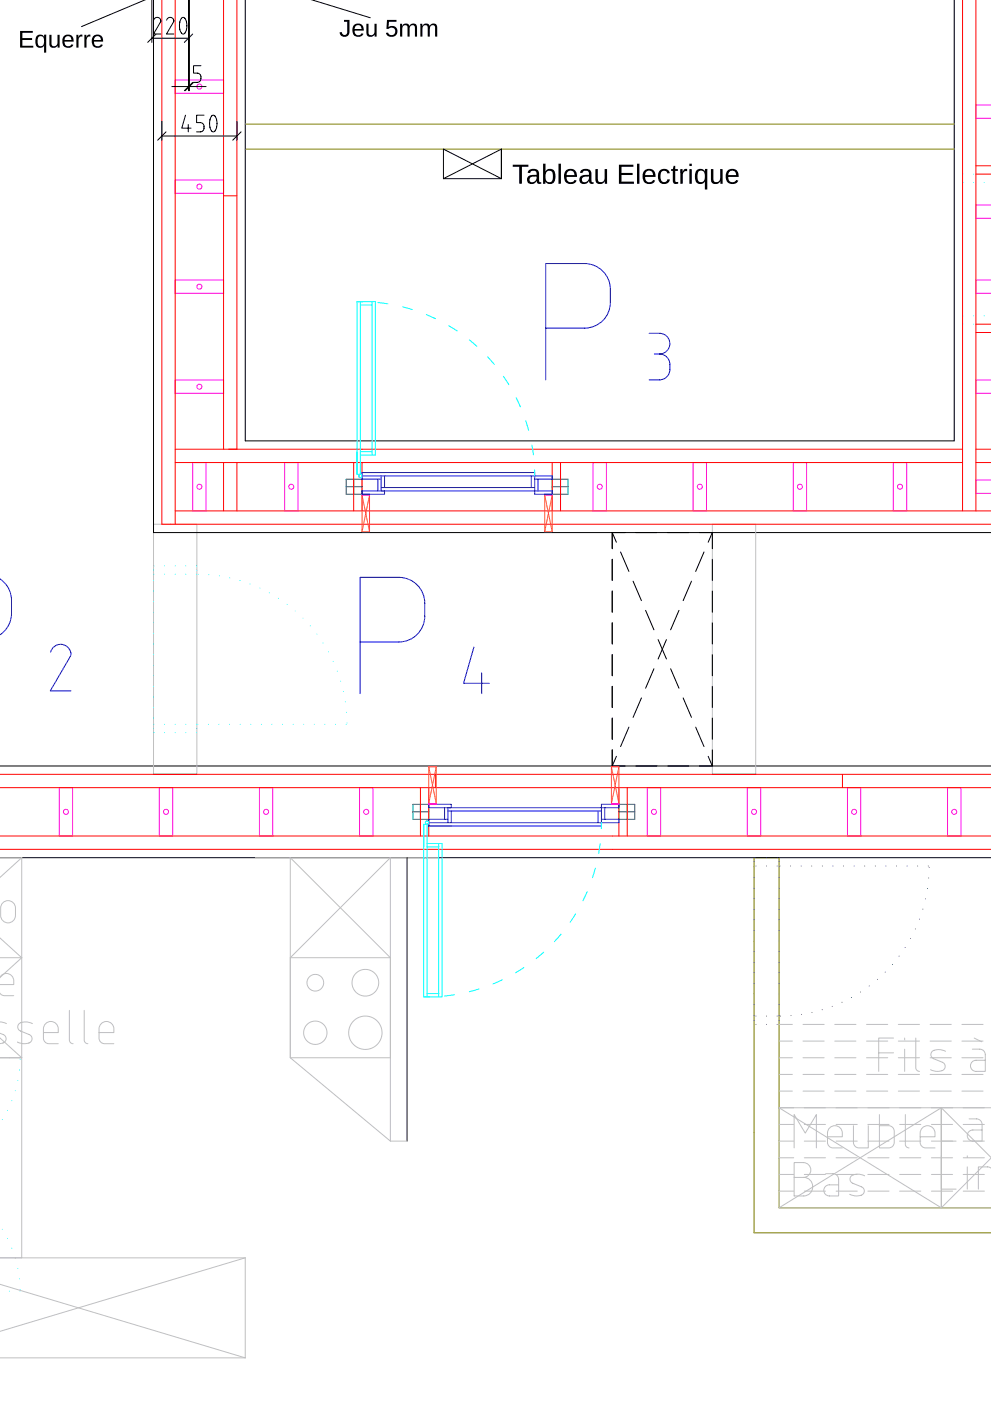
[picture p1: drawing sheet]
<svg xmlns="http://www.w3.org/2000/svg" width="297mm" height="420mm" viewBox="0 0 297 420" stroke-linecap="round" stroke-linejoin="round" font-family="sans-serif">
<path d="M73.5 37.2h212.5M73.5 44.7h212.5M297.1 362.2h-63.6v-105h-7.5v112.5h71.1" fill="none" stroke="#808000" stroke-width=".3"/>
<g fill="none" stroke="#000" stroke-width=".3">
<path d="M43.5 0l-19.1 8M45.5 0v12.7M46 -.1v159.8h251.1M56.5 0v27.2M56.8 0v27.2M73.5 -.1v132.3h212.5v-132.3M93.5 -.1l17.5 5.4M45.5 11.5h11M46 6a1.08 1.08 0 0 1 1.3-.8 1.08 1.08 0 0 1 .9 1.3l-2.2 3.7h2.2M46.8 10.2l-2.5 2.5M49.9 6a1.08 1.08 0 0 1 1.3-.8 1.08 1.08 0 0 1 .8 1.3l-2.1 3.7h2.2M54.5 5.3a.93 .93 0 0 1 1.3 1l.2 1.4-.2 1.4-.5 1-.6 .1-.6-.8-.3-1.4 .2-1.7z"/>
<path d="M57.8 10.2l-2.5 2.5M60.2 19.7h-2.2v2.2h1.1a1.42 1.42 0 0 1 1.2 1.4 1.42 1.42 0 0 1-1.2 1.4h-1.1l-2.5 2.5M48.5 36.4v5.6M49.8 39.5l-2.5 2.5M51.5 26h10.3M55.6 34.5l-1.1 3.9h2.8M56.4 37.3v2.2M57.8 24.7l-2.5 2.5M61.2 34.5h-2.3v2.3h1.1a1.42 1.42 0 0 1 1.2 1.4 1.42 1.42 0 0 1-1.2 1.3h-1.1M63.6 34.7a.93 .93 0 0 1 1.3 .9l.1 1.4-.1 1.5-.6 .9-.6 .1-.6-.8-.3-1.4 .2-1.7zM71 36.4v5.6M72.3 39.5l-2.5 2.5"/>
<path d="M48.5 40.8h22.5M132.9 53.6v-8.9l17.4 8.9M132.9 53.6h17.4M132.9 53.6l17.4-8.9v8.9M183.5 167.7v6.4M183.5 177.3v6.3M184.8 162.6l-1.3-2.9v4.9M186 165.5l2.5 5.9M189.8 174.3l2.5 5.8M207.3 174.3l-2.5 5.8M211 165.5l-2.5 5.9M212.3 162.6l1.2-2.9v4.9"/>
<path d="M213.5 167.7v6.4M213.5 177.3v6.3M183.5 186.8v6.3M183.5 196.3v6.4M193.5 183l2.5 5.9M197.3 191.8l2.5 5.8M199.8 191.8l-2.5 5.8M203.5 183l-2.5 5.9M213.5 186.8v6.3M213.5 196.3v6.4M183.5 205.8v6.4M183.5 215.4v6.3"/>
<path d="M188.5 218.1l-2.5 5.8M192.3 209.3l-2.5 5.8M196 200.6l-2.5 5.8M201 200.6l2.5 5.8M204.8 209.3l2.5 5.8M208.5 218.1l2.5 5.8M213.5 205.8v6.4M213.5 215.4v6.3M0 229.7h297.1M46 232.2h13M183.5 224.9v4.8l1.3-2.9M213.5 232.2h13"/>
<path d="M213.5 224.9v4.8l-1.2-2.9M-.1 257.2h297.2M122 257.2v85"/>
</g>
<g fill="none" stroke="#0ff" stroke-width=".3">
<path d="M288.5 53.5h.1M288.5 55.7h.1M288.5 58.8h.1M288.6 54.7h.1M288.6 52.2h.1M291.8 54.7h.1M291.8 52.2h.1M295 54.7h.1M295 52.2h.1M288.5 62h.1M288.5 65.2h.1M288.5 68.4h.1"/>
<path d="M288.5 71.5h.1M288.5 74.7h.1M288.5 77.9h.1M107 90.5v51.7h1v-51.7M107 90.5h5.5v46h-4.5M108 91.5h3.5M108.8 90.5h-1.8M111.5 90.5v46M113.3 90.7l3 .4M120.7 92l2.9 .8M127.8 94.4l2.7 1.2M134.5 97.7l2.5 1.6"/>
<path d="M288.5 81.1h.1M288.5 84.2h.1M288.5 87.4h.1M288.5 90.6h.1M288.5 93.8h.1M288.5 96h.1M288.6 94.7h.1M288.6 97.2h.1M291.8 94.7h.1M291.8 97.2h.1M295 94.7h.1M295 97.2h.1"/>
<path d="M140.7 101.9l2.3 2M146.2 107l2 2.3M150.9 112.9l1.6 2.5M154.7 119.3l1.3 2.7M108 135.5h3.5M109.8 134.7h.1M111.3 134.7h.1M114.5 134.7h.1M117.6 134.7h.1M120.8 134.7h.1M124 134.7h.1M127.2 134.7h.1"/>
<path d="M130.3 134.7h.1M133.5 134.7h.1M136.7 134.7h.1M139.9 134.7h.1M143 134.7h.1M146.2 134.7h.1M149.4 134.7h.1M152.6 134.7h.1M155.7 134.7h.1M157.3 134.7h.1M157.6 126.2l.9 2.9M159.4 133.5l.5 2.9"/>
<path d="M109.8 157.2h.1M111.3 157.2h.1M114.5 157.2h.1M117.6 157.2h.1M120.8 157.2h.1M124 157.2h.1M127.2 157.2h.1M130.3 157.2h.1M133.5 157.2h.1M136.7 157.2h.1M139.9 157.2h.1M143 157.2h.1"/>
<path d="M146.2 157.2h.1M149.4 157.2h.1M152.6 157.2h.1M155.7 157.2h.1M157.3 157.2h.1M160.2 140.9l.1 1.8M214.8 157.2h.1M217.3 157.2h.1M46 170.9h.1M46 174.1h.1M46 177.3h.1M46.2 169.7h.1"/>
<path d="M46.2 172.2h.1M49.3 169.7h.1M49.3 172.2h.1M52.5 169.7h.1M52.5 172.2h.1M55.7 169.7h.1M55.7 172.2h.1M58.9 169.7h.1M58.9 172.2h.1M59 171h.1M59.4 172.2h.1M62.6 172.4h.1"/>
<path d="M65.8 172.7h.1M68.9 173.3h.1M71.9 174.1h.1M75 175.1h.1M77.9 176.4h.1M80.7 177.8h.1M83.4 179.4h.1M46 180.4h.1M46 183.6h.1M46 186.8h.1M46 190h.1M46 193.1h.1"/>
<path d="M46 196.3h.1M46 199.5h.1M86 181.2h.1M88.5 183.2h.1M90.8 185.4h.1M93 187.7h.1M95 190.2h.1M96.8 192.8h.1M98.4 195.5h.1M99.9 198.4h.1M46 202.7h.1M46 205.8h.1"/>
<path d="M46 209h.1M46 212.2h.1M46 215.4h.1M46 218.5h.1M46.2 219.7h.1M46.2 217.2h.1M49.3 219.7h.1M49.3 217.2h.1M52.5 219.7h.1M52.5 217.2h.1M55.7 219.7h.1M55.7 217.2h.1"/>
<path d="M58.9 219.7h.1M58.9 217.2h.1M59 218.5h.1M59.3 217.2h.1M62.5 217.2h.1M65.6 217.2h.1M68.8 217.2h.1M72 217.2h.1M75.2 217.2h.1M78.3 217.2h.1M81.5 217.2h.1M84.7 217.2h.1"/>
<path d="M87.9 217.2h.1M91 217.2h.1M94.2 217.2h.1M97.4 217.2h.1M100.6 217.2h.1M101.1 201.3h.1M102.1 204.3h.1M102.9 207.4h.1M103.5 210.5h.1M103.7 217.2h.1M103.9 213.6h.1M104 216.8h.1"/>
<path d="M129.8 232.2h.1M131.8 232.2h.1M132.3 232.2h.1M133.8 232.2h.1M134.3 232.2h.1M135.8 232.2h.1M137 232.2h.1M139 232.2h.1M140.1 232.2h.1M142.1 232.2h.1M143.3 232.2h.1M145.3 232.2h.1"/>
<path d="M146.5 232.2h.1M148.5 232.2h.1M149.7 232.2h.1M151.7 232.2h.1M152.8 232.2h.1M154.8 232.2h.1M156 232.2h.1M158 232.2h.1M159.2 232.2h.1M161.2 232.2h.1M162.4 232.2h.1M164.4 232.2h.1"/>
<path d="M165.5 232.2h.1M167.5 232.2h.1M168.7 232.2h.1M170.7 232.2h.1M171.9 232.2h.1M173.9 232.2h.1M175.1 232.2h.1M177.1 232.2h.1M178.2 232.2h.1M179.8 232.2h.1M180.2 232.2h.1M181.8 232.2h.1"/>
<path d="M182.3 232.2h.1M184.3 232.2h.1M128 253h4.5v46h-5.5M128 254h3.5M131.5 253v46M179.9 253l-.5 3M180.3 246.7l-.1 1.8M172.5 274.1l-1.6 2.5M176 267.4l-1.3 2.7M178.5 260.3l-.9 2.9M127 299v-51.8h1v51.8M127 299h1.8"/>
<path d="M128 298h3.5M136.3 298.3l-3 .4M143.6 296.6l-2.9 .8M150.5 293.9l-2.7 1.2M157 290.2l-2.5 1.6M163 285.6l-2.3 1.9M168.2 280.2l-2 2.2M2.8 317.2h.1M6 317.2h.1M6 317.7h.1M.7 335.8h.1M2.2 333h.1"/>
<path d="M3.6 330.1h.1M4.6 327.1h.1M5.3 324h.1M5.8 320.9h.1M.7 368.7h.1M2.3 371.4h-.1M3.6 374.3h.1M4.6 377.3h.1M2.8 387.2h.1M5.3 380.4h.1M5.8 383.5h.1M6 387.2h.1"/>
<path d="M6 386.7h.1"/>
<circle cx="108" cy="142.7" r=".5"/>
<circle cx="128" cy="246.7" r=".5"/>
</g>
<g fill="none" stroke="#c0c0c0" stroke-width=".3">
<path d="M46 232.2v-75h13v75M213.5 232.2v-75h13v75M-.1 257.2h6.6M6.5 257.2v120M6.5 257.2l-6.5 6M76.5 257.2h55M.8 270.7a2.22 2.22 0 0 1 2.5-.4 2.22 2.22 0 0 1 1.3 2 4 4 0 0 1-.6 3.8 2.22 2.22 0 0 1-2.4 .5 2.22 2.22 0 0 1-1.4-2.1 4 4 0 0 1 .6-3.8zM-.1 293.1a2.22 2.22 0 0 1 2.5-1.1 2.22 2.22 0 0 1 1.7 2.2v1.1h-4.1M-.1 297.8l1 .7 3.2 .1M0 287.2h6.5M0 281.3l6.5 5.9M6.5 287.2l-6.5 6"/>
<path d="M-.1 311.3l6.6 5.9h-6.5M0 306.5l1.9 .5M0 309.9a2.13 2.13 0 0 1 1.8 1.2 1.6 1.6 0 0 1-1.9 1.9M9.7 307a4.5 4.5 0 0 0-3.5-.3 1.33 1.33 0 0 0-.9 1.2 1.33 1.33 0 0 0 .8 1.3l2.7 1.1a1.41 1.41 0 0 1 .7 1.6 1.41 1.41 0 0 1-1.5 1h-1.6l-1.2-.4M13 309.7h4.5a2.45 2.45 0 0 0-2.8-3.3 2.22 2.22 0 0 0-1.7 2.2v2.7l.5 1.2 1.2 .5h2.8M20.8 303v8.9l.2 .7 .9 .4M25.2 303v8.9l.5 .9 .7 .2M29.7 309.7h4.4a2.45 2.45 0 0 0-2.8-3.3 2.22 2.22 0 0 0-1.6 2.2v2.7l.5 1.2 1.2 .5h2.7M87 317.2v-60l30 30h-30l30-30v85M87 317.2h30M87 317.2l30 25M233.5 317.2h4"/>
<path d="M233.5 307.2h4M233.5 312.2h4M240.7 317.2h6.3M240.7 307.2h6.3M240.7 312.2h6.3M250.2 317.2h6.4M250.2 307.2h6.4M250.2 312.2h6.4M259.7 317.2h6.4M259.7 307.2h6.4M259.7 312.2h6.4M263.4 315.8h4.4"/>
<path d="M267.8 311.3h-4.4v10M269.3 317.2h6.3M269.3 307.2h6.3M269.3 312.2h6.3M271.2 311.3v.6M271.2 314.6v6.7M274.5 311.3v8.9l.5 .9 .6 .2M278.8 317.2h6.3M278.8 307.2h6.3M278.8 312.2h6.3M283.4 315.3a4.5 4.5 0 0 0-3.5-.3 1.33 1.33 0 0 0-.9 1.2 1.33 1.33 0 0 0 .8 1.3l2.7 1.1a1.41 1.41 0 0 1 .7 1.6 1.41 1.41 0 0 1-1.5 1h-1.6l-1.2-.4M288.3 317.2h6.4"/>
<path d="M288.3 307.2h6.4M288.3 312.2h6.4M291.4 314.6l2.7 .1 .7 .4 .5 .8v5.4h-2.7a1.67 1.67 0 0 1-1.7-1.7 1.67 1.67 0 0 1 1.7-1.6h2.7M292 311.3l2.2 1.1M233.5 332.2h63.6M233.5 332.2v30M233.5 332.2l48.6 30M233.5 322.2h4M233.5 327.2h4M233.5 337.2h4.4M240.7 322.2h6.3M240.7 327.2h6.3"/>
<path d="M241.1 337.2h6.3M250.2 322.2h6.4M250.2 327.2h6.4M250.6 337.2h6.4M255.8 337.6l.1 5.4 .7 1 .9 .3h2.8v-6.7M259.7 322.2h6.4M259.7 327.2h6.4M260.1 337.2h6.4M263.6 334.3v10h2.8l.8-.3 .6-.6 .2-.8v-3.3l-.2-.9-1-.7-3.2-.1M269.3 322.2h6.3M269.3 327.2h6.3M269.7 337.2h6.3"/>
<path d="M271.4 334.3v8.9l.2 .6 .9 .5M278.8 322.2h6.3M278.8 327.2h6.3M279.2 337.2h6.3M282.1 332.2v10h4.5M282.1 332.2v30M282.1 332.2l15 15M282.1 332.2l-48.6 30M288.3 322.2h6.4M288.3 327.2h6.4M288.7 337.2h6.4M290.5 335.6h2.6l.8 .4 .4 .8 .1 5.4h-2.8a1.67 1.67 0 0 1-1.7-1.6 1.67 1.67 0 0 1 1.7-1.7h2.8"/>
<path d="M117 342.2h5M233.5 342.2h4.4M233.5 347.2h4.4M233.5 352.2h4.4M233.5 357.2h4.4M238 344.3v-10l3.4 5.5 3.3-5.5v10M238 353.1a5.5 5.5 0 0 1 4.6 .6 2.8 2.8 0 0 1 .9 3.1 2.8 2.8 0 0 1-2.6 1.9h-2.9v-10h2.8a2.22 2.22 0 0 1 2.2 2.2 2.22 2.22 0 0 1-2.2 2.2M241.1 342.2h6.3M241.1 347.2h6.3M241.1 352.2h6.3M241.1 357.2h6.3M247.5 352l2.6 .1 .8 .4 .4 .7 .1 5.5h-2.8a1.67 1.67 0 0 1-1.7-1.7 1.67 1.67 0 0 1 1.7-1.7h2.8"/>
<path d="M248 340.9h4.5a2.45 2.45 0 0 0-2.8-3.2 2.22 2.22 0 0 0-1.7 2.1v2.8l.5 1.2 1.2 .5h2.8M250.6 342.2h6.4M250.6 347.2h6.4M250.6 352.2h6.4M250.6 357.2h6.4M259.1 352.6a4.5 4.5 0 0 0-3.4-.2 1.33 1.33 0 0 0-.9 1.2 1.33 1.33 0 0 0 .8 1.3l2.6 1a1.41 1.41 0 0 1 .8 1.7 1.41 1.41 0 0 1-1.5 1h-1.6l-1.2-.4M260.1 342.2h6.4M260.1 347.2h6.4M260.1 352.2h6.4M260.1 357.2h6.4M269.7 342.2h6.3M269.7 347.2h6.3"/>
<path d="M269.7 352.2h6.3M269.7 357.2h6.3M275.8 340.9h4.5a2.45 2.45 0 0 0-2.9-3.2 2.22 2.22 0 0 0-1.6 2.1v2.8l.5 1.2 1.2 .5h2.8M279.2 342.2h6.3M279.2 347.2h6.3M279.2 352.2h6.3M279.2 357.2h6.3M282.1 346.6v10h4.5M288.7 342.2h6.4M288.7 347.2h6.4M288.7 352.2h6.4M288.7 357.2h6.4"/>
<path d="M289.9 346.6v.6M289.9 350v6.6M297.1 350.3l-1.1-.3h-2.7v6.6M297.1 347.3l-15 14.9M-.1 377.2h73.6M73.5 377.2l-73.5 22.1M73.5 377.2v30M233.5 362.2h63.6M-.1 385.2l73.6 22M0 407.2h73.5"/>
<circle cx="94.5" cy="294.7" r="2.5"/>
<circle cx="109.5" cy="294.7" r="4"/>
<circle cx="94.5" cy="309.7" r="3.5"/>
<circle cx="109.5" cy="309.7" r="5"/>
</g>
<g fill="none" stroke="#00557f" stroke-width=".3">
<path d="M226 258.5h.1M226 260h.1M226.6 257.2h.1M226.6 259.7h.1M229.8 257.2h.1M229.8 259.7h.1M232.9 257.2h.1M232.9 259.7h.1M233.5 258.5h.1M233.5 260h.1M233.8 259.7h.1M237 259.7h.1"/>
<path d="M240.1 259.7h.1M243.3 259.7h.1M246.5 259.7h.1M249.7 259.7h.1M252.8 259.7h.1M256 259.7h.1M259.2 259.7h.1M262.4 259.7h.1M265.5 259.7h.1M268.7 259.7h.1M271.9 259.7h.1M275.1 259.7h.1"/>
<path d="M278.2 259.7h.1M226 263.2h.1M226 266.3h.1M226 269.5h.1M226 272.7h.1M226 275.9h.1M226 279h.1M233.5 263.2h.1M233.5 266.3h.1M233.5 269.5h.1M233.5 272.7h.1M233.5 275.9h.1"/>
<path d="M233.5 279h.1M274.4 278.6h.1M275.6 275.7h.1M276.6 272.7h.1M277.4 269.6h.1M278 266.5h.1M278.4 263.3h.1M278.5 260.1h.1M226 282.2h.1M226 285.4h.1M226 288.6h.1M226 291.7h.1"/>
<path d="M226 294.9h.1M226 298.1h.1M233.5 282.2h.1M233.5 285.4h.1M233.5 288.6h.1M233.5 291.7h.1M233.5 294.9h.1M233.5 298.1h.1M255.2 299.1h.1M257.9 297.5h.1M260.5 295.7h.1M263 293.7h.1"/>
<path d="M265.3 291.5h.1M267.5 289.2h.1M269.5 286.7h.1M271.3 284.1h.1M272.9 281.4h.1M226 301.3h.1M226 304.4h.1M226 306h.1M226.6 304.7h.1M226.6 307.2h.1M229.8 304.7h.1M229.8 307.2h.1"/>
<path d="M232.9 304.7h.1M232.9 307.2h.1M233.5 301.3h.1M233.5 304.4h.1M233.5 306h.1M233.9 304.7h.1M237.1 304.6h.1M240.3 304.2h.1M243.4 303.6h.1M246.4 302.8h.1M249.5 301.8h.1M252.4 300.6h.1"/>
</g>
<path d="M103.8 143.7h4.7v4.5h-4.7zM103.8 146h4.7M106 143.7v4.5M165.5 143.7h4.8v4.5h-4.8zM165.5 146h4.8M168 143.7v4.5M123.8 241.2h4.7v4.5h-4.7zM123.8 243.5h4.7M126 241.2v4.5M185.5 241.2h4.8v4.5h-4.8zM185.5 243.5h4.8M188 241.2v4.5" fill="none" stroke="#008080" stroke-width=".3"/>
<g fill="none" stroke="#f00" stroke-width=".3">
<path d="M48.5 -.1v157.3h248.6M52.5 -.1v157.3M67 -.1v134.8M71 -.1v134.8M288.5 -.1v153.3M292.5 -.1v153.3M67 58.7h4M292.5 49.7h4.6M292.5 52.2h4.6M292.5 99.7h4.6M292.5 97.2h4.6M52.5 134.7h236"/>
<path d="M52.5 138.7h236M67 138.7v14.5M71 138.7v14.5M106 138.7v14.5M108.5 138.7v14.5M165.5 138.7v14.5M168 138.7v14.5M292.5 134.7h4.6M292.5 138.7h4.6M52.5 153.2h244.6M0 232.2h297.1M0 236.2h297.1"/>
<path d="M126 236.2v14.5M128.5 236.2v14.5M130.5 232.2v4M185.5 236.2v14.5M188 236.2v14.5M252.5 232.2v4M-.1 254.7h297.2M-.1 250.7h297.2"/>
</g>
<g fill="none" stroke="#f0f" stroke-width=".3">
<path d="M52.5 24h14.5v4h-14.5zM297.1 31.5h-4.6v4h4.6M52.5 54h14.5v4h-14.5zM297.1 61.5h-4.6v4h4.6M52.5 84h14.5v4h-14.5zM297.1 84h-4.6v4h4.6M52.5 114h14.5v4h-14.5zM297.1 114h-4.6v4h4.6M57.8 138.7h4v14.5h-4zM85.3 138.7h4v14.5h-4zM177.8 138.7h4v14.5h-4zM207.8 138.7h4v14.5h-4z"/>
<path d="M237.8 138.7h4v14.5h-4zM267.8 138.7h4v14.5h-4zM108.5 148.3h2.3M108.5 148.2h2.3v.3h-2.3zM163.3 148.3h2.2M163.3 148.2h2.2v.3h-2.2zM297.1 144h-4.6v4h4.6M17.8 236.2h4v14.5h-4zM47.8 236.2h4v14.5h-4zM77.8 236.2h4v14.5h-4zM107.8 236.2h4v14.5h-4zM194 236.2h4v14.5h-4z"/>
<path d="M224 236.2h4v14.5h-4zM254 236.2h4v14.5h-4zM284 236.2h4v14.5h-4zM128.5 241.1h2.3M128.5 241h2.3v.2h-2.3zM183.3 241.1h2.2M183.3 241h2.2v.2h-2.2z"/>
<circle cx="59.8" cy="26" r=".75"/>
<circle cx="59.8" cy="56" r=".75"/>
<circle cx="59.8" cy="86" r=".75"/>
<circle cx="59.8" cy="116" r=".75"/>
<circle cx="59.8" cy="146" r=".75"/>
<circle cx="87.3" cy="146" r=".75"/>
<circle cx="179.8" cy="146" r=".75"/>
<circle cx="209.8" cy="146" r=".75"/>
<circle cx="239.8" cy="146" r=".75"/>
<circle cx="269.8" cy="146" r=".75"/>
<circle cx="19.8" cy="243.5" r=".75"/>
<circle cx="49.8" cy="243.5" r=".75"/>
<circle cx="79.8" cy="243.5" r=".75"/>
<circle cx="109.8" cy="243.5" r=".75"/>
<circle cx="196" cy="243.5" r=".75"/>
<circle cx="226" cy="243.5" r=".75"/>
<circle cx="256" cy="243.5" r=".75"/>
<circle cx="286" cy="243.5" r=".75"/>
</g>
<g fill="#000">
<path d="M6 9.3h3.8v.5h-3.1v1.6h2.9v.6h-2.9v1.7h3.3v.6h-4zM11.1 10.7a1.36 1.36 0 0 1 2.1 .3l.1-.6h.6l-.1 5.4h-.6v-2.2a1.46 1.46 0 0 1-1.9 .6 1.46 1.46 0 0 1-.7-1.8l.2-1.2zM11.6 11a2.16 2.16 0 0 0 .3 2.8 1.26 1.26 0 0 0 1.3-1.7 1 1 0 0 0-.4-1.1 1 1 0 0 0-1.2 0zM14.8 10.4h.6v2.5a.92 .92 0 0 0 1.1 1 .92 .92 0 0 0 .7-1.2v-2.3h.7v3.9h-.6v-.7a1.29 1.29 0 0 1-1.5 .7 1.29 1.29 0 0 1-1-1.3zM19.2 10.8a1.75 1.75 0 0 1 2.1-.2 1.75 1.75 0 0 1 .8 1.9h-2.8a1.12 1.12 0 0 0 .7 1.3 1.12 1.12 0 0 0 1.4-.5l.6 .1a1.85 1.85 0 0 1-2.5 .7 1.85 1.85 0 0 1-.8-2.4zM19.7 11.1l-.4 .9h2.1a1.04 1.04 0 0 0-.5-1 1.04 1.04 0 0 0-1.2 .1zM22.9 10.4h.6v.8a.89 .89 0 0 1 1.2-.8v.6h-.2a1.02 1.02 0 0 0-1 1.3v2h-.6zM25.3 10.4h.6v.8a.89 .89 0 0 1 1.2-.8v.6h-.2a1.02 1.02 0 0 0-1 1.3v2h-.6zM28 10.8a1.75 1.75 0 0 1 2.1-.2 1.75 1.75 0 0 1 .8 1.9h-2.7a1.12 1.12 0 0 0 .7 1.3 1.12 1.12 0 0 0 1.3-.5l.6 .1a1.85 1.85 0 0 1-2.5 .7 1.85 1.85 0 0 1-.7-2.4zM28.5 11.1l-.3 .9h2a1.04 1.04 0 0 0-.5-1 1.04 1.04 0 0 0-1.2 .1z"/>
<path d="M103.1 6h1.7v3.5a1.5 1.5 0 0 1-1.4 1.6 1.5 1.5 0 0 1-1.6-1.4l.6-.1a.83 .83 0 0 0 .9 .9 .83 .83 0 0 0 .8-1v-3h-1zM106.1 7.5a1.75 1.75 0 0 1 2.1-.2 1.75 1.75 0 0 1 .8 1.9h-2.7a1.12 1.12 0 0 0 .7 1.3 1.12 1.12 0 0 0 1.4-.5l.5 .1a1.85 1.85 0 0 1-2.4 .7 1.85 1.85 0 0 1-.8-2.4zM106.7 7.8l-.4 .9h2.1a1.04 1.04 0 0 0-.6-1 1.04 1.04 0 0 0-1.1 .1zM109.8 7.1h.7v2.5a.92 .92 0 0 0 1 1 .92 .92 0 0 0 .7-1.2v-2.3h.7v3.9h-.6v-.7a1.29 1.29 0 0 1-1.5 .7 1.29 1.29 0 0 1-1-1.3zM116 6h2.8v.5h-2.2l-.1 1.6a1.69 1.69 0 0 1 2.7 1.3 1.69 1.69 0 0 1-2.5 1.6l-.7-.4-.3-.7 .6-.1a1.12 1.12 0 0 0 1.7 .5 1.12 1.12 0 0 0 .2-1.7 1.12 1.12 0 0 0-1.7 .1h-.7zM119.9 7.1h.6v.7a1.19 1.19 0 0 1 1.1-.7 1.19 1.19 0 0 1 1.1 .7 1.19 1.19 0 0 1 1.4-.7 1.19 1.19 0 0 1 .9 1.3v2.6h-.6v-2.5a.84 .84 0 0 0-1-.9 .84 .84 0 0 0-.6 1.1v2.3h-.6v-2.5a.84 .84 0 0 0-1-.9 .84 .84 0 0 0-.6 1.1v2.3h-.7zM126 7.1h.6v.7a1.19 1.19 0 0 1 1.1-.7 1.19 1.19 0 0 1 1.1 .7 1.19 1.19 0 0 1 1.4-.7 1.19 1.19 0 0 1 .9 1.3v2.6h-.7v-2.5a.84 .84 0 0 0-.9-.9 .84 .84 0 0 0-.7 1.1v2.3h-.6v-2.5a.84 .84 0 0 0-.9-.9 .84 .84 0 0 0-.7 1.1v2.3h-.6z"/>
<path d="M153.7 49.4h4.7v.6h-2v5.1h-.8v-5.1h-1.9zM158.5 51.1l.3-.2a1.83 1.83 0 0 1 2.8 1.2v1.9a.48 .48 0 0 0 .1 .5 .48 .48 0 0 0 .5 .1v.5h-.2a.8 .8 0 0 1-1.1-.8 1.53 1.53 0 0 1-1.6 .9 1.53 1.53 0 0 1-1.3-1.3 1.55 1.55 0 0 1 1.9-1.5h.9a1 1 0 0 0-.7-1.2 1 1 0 0 0-1.2 .7l-.7-.1zM158.9 53.3a.92 .92 0 0 0 .3 1.3 .92 .92 0 0 0 1.3-.4l.3-1.3-1.3 .1zM162.8 49.1h.7v2.3a1.68 1.68 0 0 1 2.2-.6 1.68 1.68 0 0 1 .8 2.1 1.71 1.71 0 0 1-.7 2 1.71 1.71 0 0 1-2.1-.2l-.2-.3v.7h-.7zM163.9 51.5a2.29 2.29 0 0 0 .4 3.1l.4 .1a1.27 1.27 0 0 0 1-1.8v-.3a1.11 1.11 0 0 0-.4-1.2 1.11 1.11 0 0 0-1.4 .1zM167.4 49.1h.7v6h-.7zM169.6 51.1a2 2 0 0 1 2.4-.2 2 2 0 0 1 .9 2.2h-3.1a1.28 1.28 0 0 0 .8 1.5 1.28 1.28 0 0 0 1.6-.6l.6 .2a2.09 2.09 0 0 1-2.7 .8 2.09 2.09 0 0 1-1-2.7zM170.2 51.4l-.4 1.1h2.4a1.18 1.18 0 0 0-.6-1.2 1.18 1.18 0 0 0-1.4 .1zM174.2 51.1l.3-.2a1.83 1.83 0 0 1 2.8 1.2v1.9a.48 .48 0 0 0 .1 .5 .48 .48 0 0 0 .5 .1v.5h-.2a.8 .8 0 0 1-1.1-.8 1.53 1.53 0 0 1-1.6 .9 1.53 1.53 0 0 1-1.3-1.3 1.55 1.55 0 0 1 1.9-1.5h.9a1 1 0 0 0-.7-1.2 1 1 0 0 0-1.2 .7l-.7-.1zM174.6 53.3a.92 .92 0 0 0 .3 1.3 .92 .92 0 0 0 1.3-.4l.3-1.3-1.3 .1zM178.5 50.7h.7v2.8a1.04 1.04 0 0 0 1.2 1.1 1.04 1.04 0 0 0 .8-1.3v-2.6h.8v4.4h-.7v-.7a1.47 1.47 0 0 1-1.7 .8 1.47 1.47 0 0 1-1.1-1.6zM185.5 49.4h4.4v.6h-3.6v1.9h3.3v.6h-3.3v2h3.7v.6h-4.5zM190.9 49.1h.8v6h-.8zM193.2 51.1a2 2 0 0 1 2.4-.2 2 2 0 0 1 .9 2.2h-3.1a1.28 1.28 0 0 0 .7 1.5 1.28 1.28 0 0 0 1.6-.6l.7 .2a2.09 2.09 0 0 1-2.7 .8 2.09 2.09 0 0 1-1.1-2.7zM193.8 51.4l-.4 1.1h2.3a1.18 1.18 0 0 0-.6-1.2 1.18 1.18 0 0 0-1.3 .1zM197.8 51.1a1.8 1.8 0 0 1 3 .9h-.8a1.07 1.07 0 0 0-1.3-.7 1.07 1.07 0 0 0-.7 1.3v.3a1.19 1.19 0 0 0 .4 1.5 1.19 1.19 0 0 0 1.5-.2l.2-.4h.7a1.85 1.85 0 0 1-2.2 1.3 1.85 1.85 0 0 1-1.4-2.2l.1-1zM201.9 49.7h.5v1h.8v.6h-.8v2.7a.55 .55 0 0 0 .3 .6 .55 .55 0 0 0 .6-.1v.6a1.11 1.11 0 0 1-1.6-.9v-2.9h-.5v-.6h.5zM203.9 50.7h.7v.9l.1-.1a.98 .98 0 0 1 1.3-.8v.7l-.3-.1a1.17 1.17 0 0 0-1.1 1.5v2.3h-.7zM206.6 49.1h.8v.7h-.8zM206.6 50.7h.8v4.4h-.8zM208.9 51a1.59 1.59 0 0 1 2.4 .4v-.7h.7v6.1h-.7v-2.4a1.61 1.61 0 0 1-1.9 .7 1.61 1.61 0 0 1-1.1-1.7l.1-1.6zM209.4 51.5a2.6 2.6 0 0 0 .4 3.1h.5a1.51 1.51 0 0 0 1-2 1.14 1.14 0 0 0-.6-1.3 1.14 1.14 0 0 0-1.3 .2zM213.1 50.7h.7v2.8a1.04 1.04 0 0 0 1.2 1.1 1.04 1.04 0 0 0 .9-1.3v-2.6h.7v4.4h-.7v-.7a1.47 1.47 0 0 1-1.7 .8 1.47 1.47 0 0 1-1.1-1.6zM218.1 51.1a2 2 0 0 1 2.4-.2 2 2 0 0 1 .9 2.2h-3.1a1.28 1.28 0 0 0 .8 1.5 1.28 1.28 0 0 0 1.6-.6l.6 .2a2.09 2.09 0 0 1-2.7 .8 2.09 2.09 0 0 1-1-2.7zM218.7 51.4l-.4 1.1h2.4a1.18 1.18 0 0 0-.6-1.2 1.18 1.18 0 0 0-1.4 .1z"/>
</g>
<g fill="none" stroke="#00f" stroke-width=".3">
<path d="M163.6 98.4h11.6a7.8 7.8 0 0 0 7.8-7.7 12.6 12.6 0 0 0-1.1-7.8 7.7 7.7 0 0 0-6.7-3.9h-11.6v34.9M194.6 100a6.1 6.1 0 0 1 5 .6 3.1 3.1 0 0 1 1 3.5 3.1 3.1 0 0 1-2.9 2.1M196.1 106.2h1.6M197.7 106.2a3.1 3.1 0 0 1 3.1 3.1 3.6 3.6 0 0 1-2.4 4.5l-3.8 .1M108.5 142.7h57v1h-5.2M113.3 143.7v3.5M114.3 143.7h-5.8v-2h51.8v6.5h5.2v-1h-57v1h6.8v-1M114.3 146.2h46M114.3 142.7v4.5M115.3 142.7v3.5M159.3 142.7v3.5M161.3 143.7v3.5"/>
<path d="M0 173.6a7.7 7.7 0 0 1 3.4 6.5 12.6 12.6 0 0 1-1 7.7l-1.2 1.6-1.2 1M15.2 195.6a3 3 0 0 1 3.6-2.3 3 3 0 0 1 2.3 3.6l-6 10.3h6.2M107.9 192.5h11.7a7.8 7.8 0 0 0 7.7-7.7 12.6 12.6 0 0 0-1-7.8 7.7 7.7 0 0 0-6.7-3.8h-11.7v34.8M142 194.1l-3.1 10.8h7.8M144.4 201.8v6.2M133.3 242.2v3.5M134.3 243.2h46M134.3 242.2v4.5M135.3 242.2v-1h-6.8v1h57v-1h-5.2v6.5h-51.8v-2h5.8M135.3 243.2v3.5M179.3 243.2v3.5M180.3 245.7h5.2v1h-57"/>
<path d="M181.3 242.2v3.5"/>
<circle cx="108" cy="142.7" r=".5"/>
<circle cx="128" cy="246.7" r=".5"/>
</g>
<g fill="none" stroke="#ff7f00" stroke-width=".3">
<path d="M108.5 159.5h2.3M108.5 148.5h2.3M108.5 148.5v11M108.5 148.5l2.3 11M110.8 148.5v11M110.8 148.5l-2.3 11M163.3 159.5h2.2M163.3 148.5v11M163.3 148.5h2.2M163.3 148.5l2.2 11M165.5 148.5v11M165.5 148.5l-2.2 11"/>
<path d="M128.5 230h2.3M128.5 230v11M128.5 230l2.3 11M130.8 230v11M130.8 230l-2.3 11M183.3 230h2.2M183.3 230v11M183.3 230l2.2 11M185.5 230v11M185.5 230l-2.2 11M128.5 241h2.3M183.3 241h2.2"/>
</g>
</svg>
